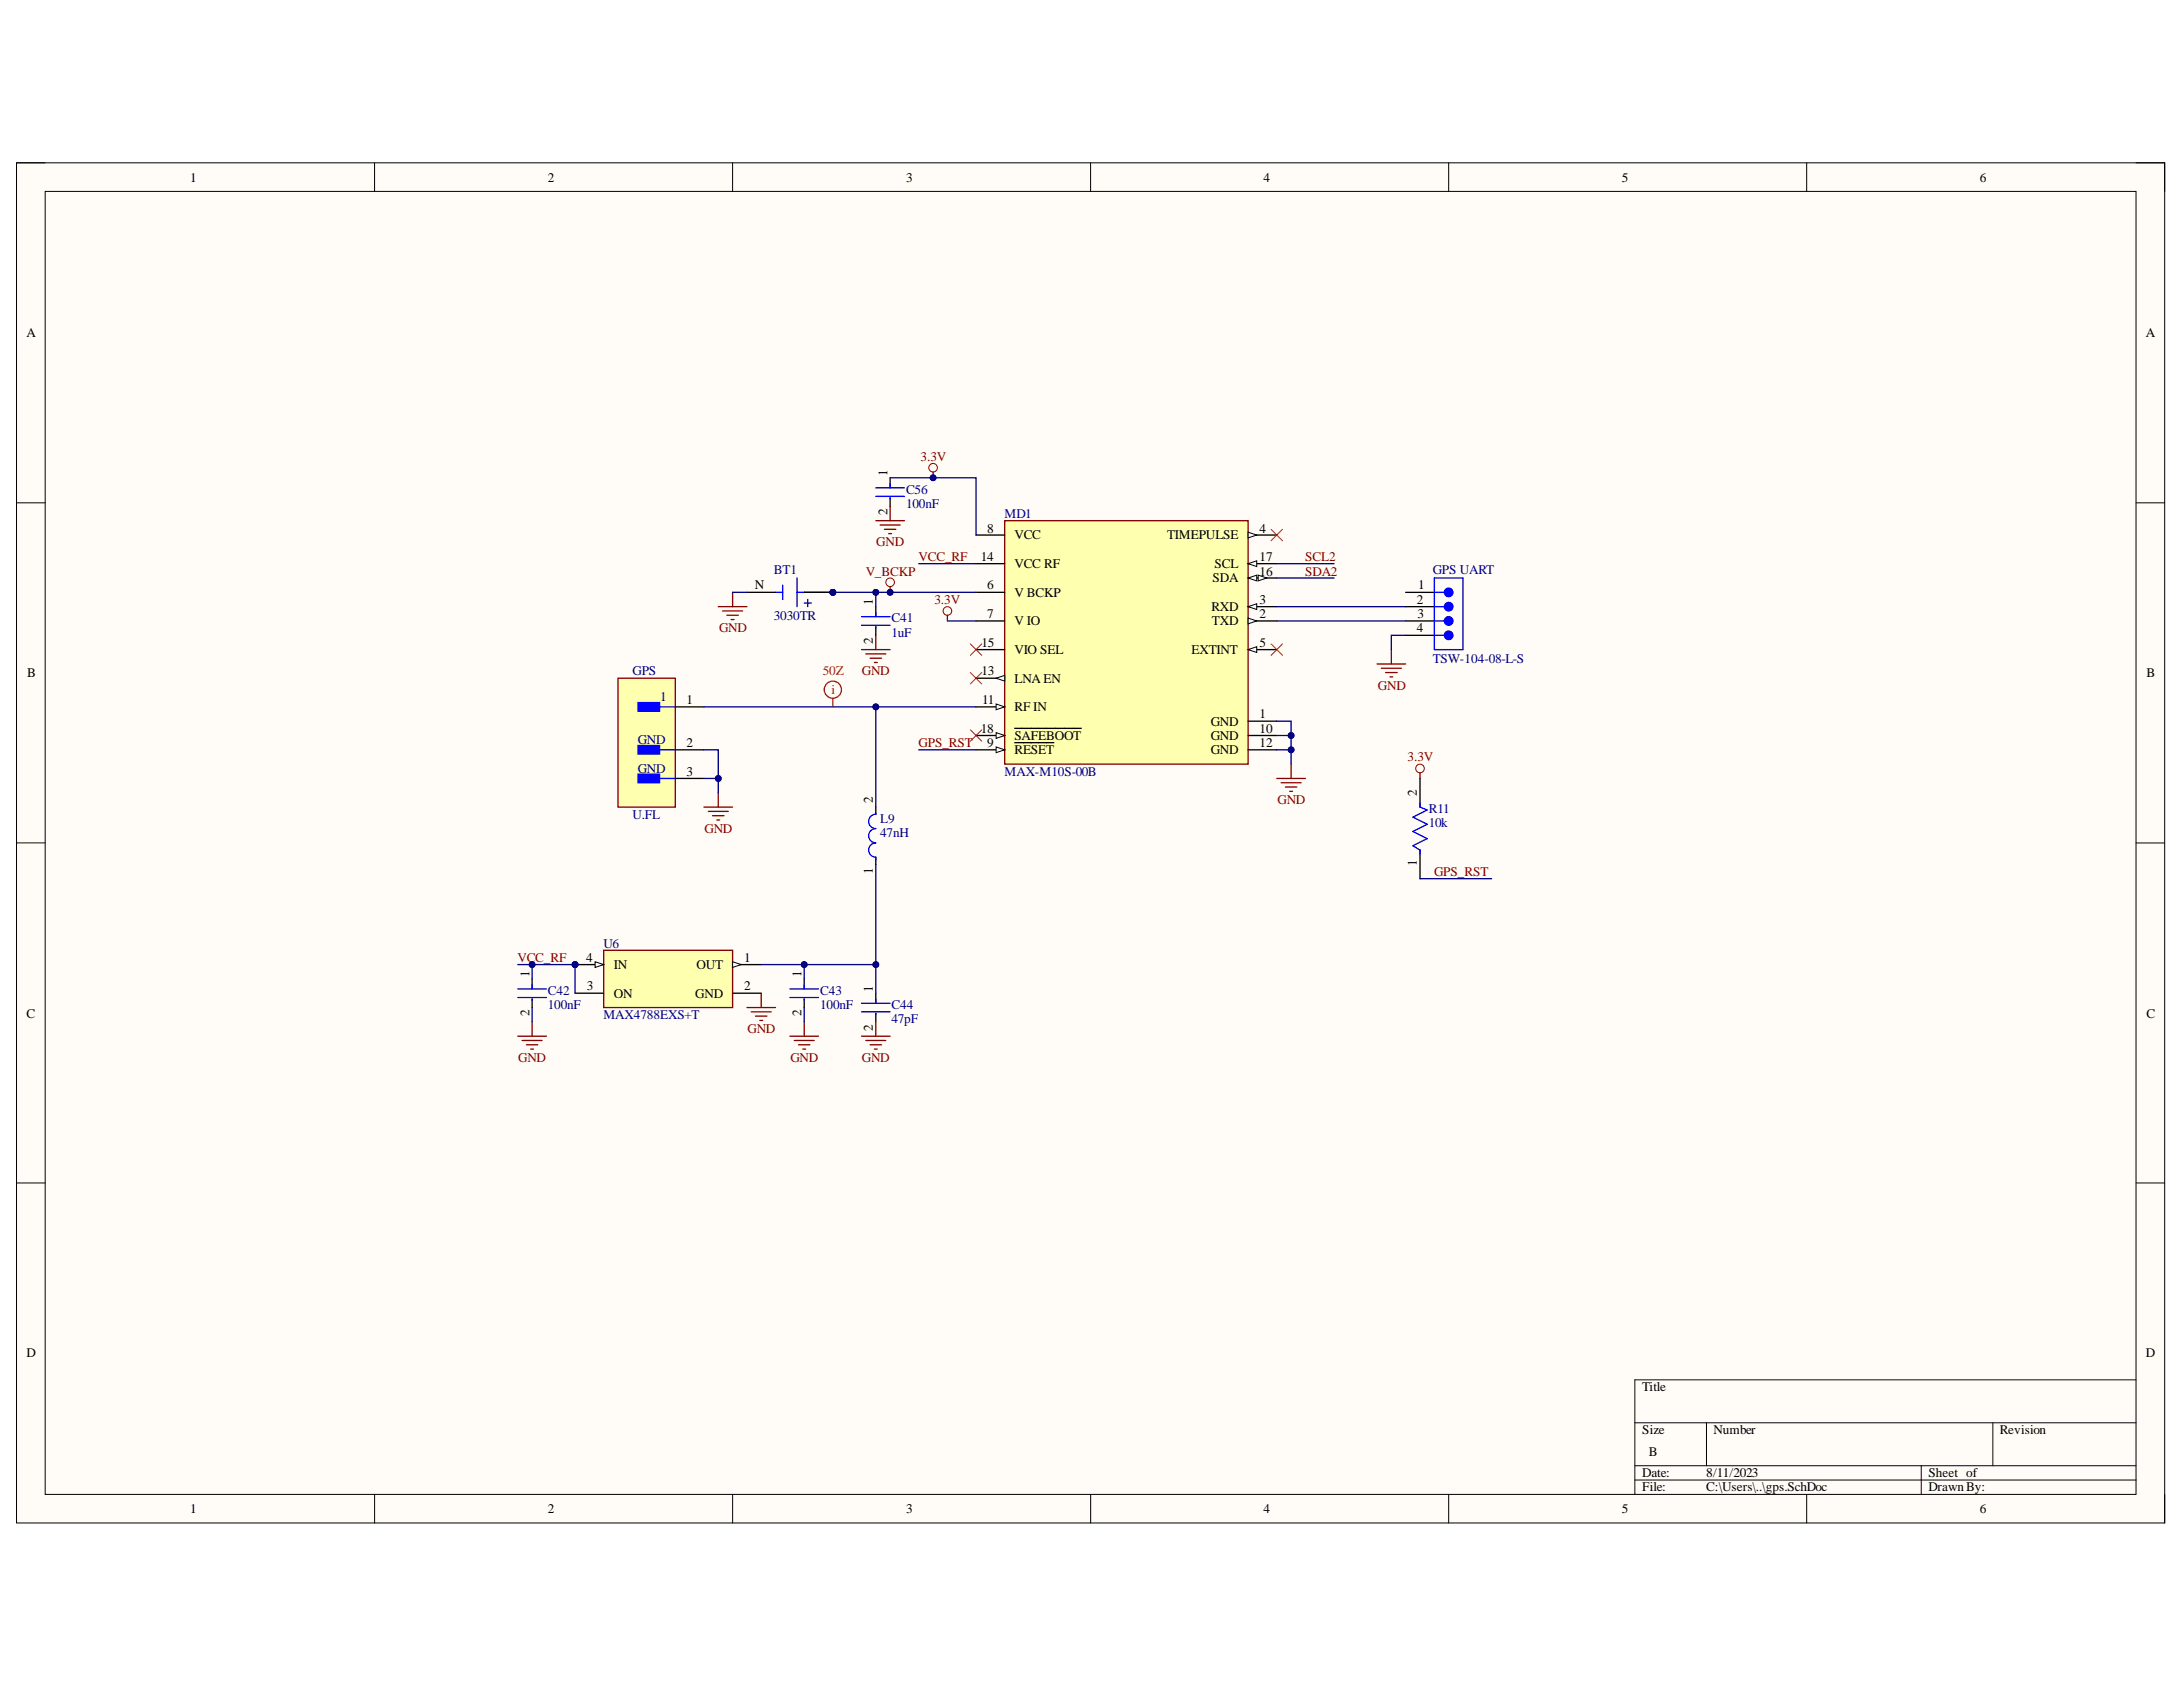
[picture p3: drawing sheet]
<svg xmlns="http://www.w3.org/2000/svg" width="279mm" height="216mm" viewBox="0 0 279 216" stroke-linecap="round" stroke-linejoin="round" font-family="sans-serif">
<defs><g id="words">
<g font-size="1.7">
<text x="24.4" y="23.3">1</text>
<text x="70.1" y="23.3">2</text>
<text x="116" y="23.3">3</text>
<text x="161.7" y="23.3">4</text>
<text x="207.6" y="23.3">5</text>
<text x="253.4" y="23.3">6</text>
<text x="3.4" y="43.1">A</text>
<text x="274.6" y="43.1">A</text>
<text x="113.6" y="66" transform="rotate(-90 113.6 66)">2</text>
<text x="113.6" y="61" transform="rotate(-90 113.6 61)">1</text>
<text x="125.5" y="71.8">14</text>
<text x="126.4" y="68.2">8</text>
<text x="129.8" y="69">VCC</text>
<text x="149.4" y="69">TIMEPULSE</text>
<text x="161.2" y="71.8">17</text>
<text x="161.2" y="68.2">4</text>
<text x="96.6" y="75.4">N</text>
<text x="111.7" y="77.5" transform="rotate(-90 111.7 77.5)">1</text>
<text x="126.4" y="75.4">6</text>
<text x="129.8" y="72.7">VCC RF</text>
<text x="129.8" y="76.4">V BCKP</text>
<text x="155.2" y="74.5">SDA</text>
<text x="155.5" y="72.7">SCL</text>
<text x="161.2" y="77.3">3</text>
<text x="161.2" y="73.7">16</text>
<text x="181.3" y="77.3">2</text>
<text x="181.5" y="75.4">1</text>
<text x="111.7" y="82.4" transform="rotate(-90 111.7 82.4)">2</text>
<text x="125.6" y="82.8">15</text>
<text x="126.4" y="79.2">7</text>
<text x="129.8" y="80">V IO</text>
<text x="129.8" y="83.7">VIO SEL</text>
<text x="152.5" y="83.7">EXTINT</text>
<text x="155" y="78.2">RXD</text>
<text x="155.1" y="80">TXD</text>
<text x="161.2" y="82.8">5</text>
<text x="161.2" y="79.2">2</text>
<text x="181.3" y="80.9">4</text>
<text x="181.4" y="79.2">3</text>
<text x="3.5" y="86.7">B</text>
<text x="125.6" y="86.4">13</text>
<text x="129.8" y="87.4">LNA EN</text>
<text x="274.7" y="86.7">B</text>
<text x="87.9" y="90.1">1</text>
<text x="87.9" y="95.6">2</text>
<text x="125.5" y="93.8">18</text>
<text x="125.7" y="90.1">11</text>
<text x="126.4" y="95.6">9</text>
<text x="129.8" y="94.7">SAFEBOOT</text>
<text x="129.8" y="91">RF IN</text>
<text x="155" y="92.8">GND</text>
<text x="155" y="94.7">GND</text>
<text x="161.2" y="91.9">1</text>
<text x="161.2" y="93.8">10</text>
<text x="161.2" y="95.6">12</text>
<text x="87.9" y="99.3">3</text>
<text x="129.8" y="96.5">RESET</text>
<text x="155" y="96.5">GND</text>
<text x="181.3" y="101.8" transform="rotate(-90 181.3 101.8)">2</text>
<text x="111.7" y="102.7" transform="rotate(-90 111.7 102.7)">2</text>
<text x="111.7" y="111.8" transform="rotate(-90 111.7 111.8)">1</text>
<text x="181.3" y="110.9" transform="rotate(-90 181.3 110.9)">1</text>
<text x="67.7" y="125.1" transform="rotate(-90 67.7 125.1)">1</text>
<text x="75" y="123.1">4</text>
<text x="78.6" y="124.1">IN</text>
<text x="89.1" y="124.1">OUT</text>
<text x="95.2" y="123.1">1</text>
<text x="102.6" y="125.1" transform="rotate(-90 102.6 125.1)">1</text>
<text x="3.4" y="130.2">C</text>
<text x="67.7" y="130.1" transform="rotate(-90 67.7 130.1)">2</text>
<text x="75.1" y="126.8">3</text>
<text x="78.6" y="127.7">ON</text>
<text x="89" y="127.7">GND</text>
<text x="95.2" y="126.8">2</text>
<text x="102.6" y="130.1" transform="rotate(-90 102.6 130.1)">2</text>
<text x="111.7" y="131.9" transform="rotate(-90 111.7 131.9)">2</text>
<text x="111.7" y="126.9" transform="rotate(-90 111.7 126.9)">1</text>
<text x="274.7" y="130.2">C</text>
<text x="3.4" y="173.7">D</text>
<text x="274.6" y="173.7">D</text>
<text x="210.2" y="178.1">Title</text>
<text x="210.2" y="183.6">Size</text>
<text x="219.3" y="183.6">Number</text>
<text x="255.9" y="183.6">Revision</text>
<text x="210.2" y="189.1">Date:</text>
<text x="210.2" y="190.9">File:</text>
<text x="211" y="186.3">B</text>
<text x="218.4" y="189.1">8/11/2023</text>
<text x="218.4" y="190.9">C:\Users\..\gps.SchDoc</text>
<text x="246.8" y="189.1">Sheet of</text>
<text x="246.8" y="190.9">DrawnBy:</text>
<text x="24.4" y="193.6">1</text>
<text x="70.1" y="193.6">2</text>
<text x="116" y="193.6">3</text>
<text x="161.7" y="193.6">4</text>
<text x="207.6" y="193.6">5</text>
<text x="253.4" y="193.6">6</text>
</g>
<g font-size="1.7" fill="#800000">
<text x="117.8" y="58.9">3.3V</text>
<text x="112.2" y="69.9">GND</text>
<text x="117.6" y="71.8">VCC_RF</text>
<text x="167" y="71.8">SCL2</text>
<text x="110.8" y="73.7">V_BCKP</text>
<text x="119.6" y="77.3">3.3V</text>
<text x="167" y="73.7">SDA2</text>
<text x="92" y="80.9">GND</text>
<text x="110.3" y="86.4">GND</text>
<text x="176.4" y="88.3">GND</text>
<text x="117.6" y="95.6">GPS_RST</text>
<text x="180.2" y="97.4">3.3V</text>
<text x="90.2" y="106.6">GND</text>
<text x="163.5" y="102.9">GND</text>
<text x="183.5" y="112.1">GPS_RST</text>
<text x="66.2" y="123.1">VCC_RF</text>
<text x="66.3" y="135.9">GND</text>
<text x="95.7" y="132.3">GND</text>
<text x="101.2" y="135.9">GND</text>
<text x="110.3" y="135.9">GND</text>
</g>
<g font-size="1.7" fill="#000080">
<text x="116" y="63.2">C56</text>
<text x="116" y="65">100nF</text>
<text x="128.6" y="66.3">MD1</text>
<text x="99" y="73.4">BT1</text>
<text x="183.4" y="73.4">GPS UART</text>
<text x="99" y="79.3">3030TR</text>
<text x="114.1" y="79.7">C41</text>
<text x="114.1" y="81.5">1uF</text>
<text x="80.9" y="86.4">GPS</text>
<text x="84.5" y="89.7">1</text>
<text x="183.4" y="84.8">TSW-104-08-L-S</text>
<text x="81.6" y="95.2">GND</text>
<text x="81.6" y="98.9">GND</text>
<text x="128.6" y="99.3">MAX-M10S-00B</text>
<text x="80.9" y="104.8">U.FL</text>
<text x="112.7" y="105.3">L9</text>
<text x="112.7" y="107.1">47nH</text>
<text x="182.9" y="104">R11</text>
<text x="182.9" y="105.9">10k</text>
<text x="77.2" y="121.3">U6</text>
<text x="70.1" y="127.3">C42</text>
<text x="70.1" y="129.1">100nF</text>
<text x="77.2" y="130.4">MAX4788EXS+T</text>
<text x="105" y="127.3">C43</text>
<text x="105" y="129.1">100nF</text>
<text x="114.1" y="129.1">C44</text>
<text x="114.1" y="131">47pF</text>
</g>
<g font-size="1.7" fill="#f00">
<text x="105.3" y="86.4">50Z</text>
<text x="106.4" y="88.8">i</text>
</g>
</g></defs>
<path d="M2.1 20.8h275v174.1h-275z" fill-rule="evenodd" fill="#fffcf8"/>
<path d="M2.1 20.8h275v174.1h-275z" fill="none" stroke="#000" stroke-width=".13"/>
<path d="M5.8 24.5h267.6v166.8h-267.6z" fill-rule="evenodd" fill="#fffcf8"/>
<g fill="none" stroke="#000" stroke-width=".13">
<path d="M2.1 20.8h3.7M5.8 24.5h267.6v166.8h-267.6zM47.9 20.8v3.7M93.8 20.8v3.7M139.6 20.8v3.7M185.4 20.8v3.7M231.2 20.8v3.7M273.4 20.8h3.7v3.7M2.1 64.4h3.7M273.4 64.4h3.7M2.1 107.9h3.7M273.4 107.9h3.7"/>
<path d="M2.1 151.4h3.7M273.4 151.4h3.7M273.4 176.6h-64.2v14.7M47.9 191.3v3.6M93.8 191.3v3.6M139.6 191.3v3.6M185.4 191.3v3.6M209.2 182.1h64.2M209.2 187.6h64.2M209.2 189.4h64.2M218.4 182.1v5.5M231.2 191.3v3.6"/>
<path d="M245.9 187.6v3.7M255.1 182.1v5.5M277.1 191.3v3.6"/>
</g>
<path d="M128.6 66.6h31.1v31.2h-31.1z" fill-rule="evenodd" fill="#ffffb0"/>
<path d="M128.6 66.6h31.1v31.2h-31.1z" fill="none" stroke="#800000" stroke-width=".17"/>
<path d="M124.9 68.5h3.7M124.9 72.1h3.7M124.9 96h3.7" fill="none" stroke="#000" stroke-width=".17"/>
<path d="M127.5 95.6l1.1 .4-1.1 .3z" fill="#f8fcff"/>
<path d="M127.5 95.6l1.1 .4-1.1 .3z" fill="none" stroke="#000" stroke-width=".13"/>
<path d="M124.9 94.1h3.7M129.9 95h5" fill="none" stroke="#000" stroke-width=".17"/>
<path d="M127.5 93.8l1.1 .3-1.1 .4z" fill="#f8fcff"/>
<path d="M127.5 93.8l1.1 .3-1.1 .4z" fill="none" stroke="#000" stroke-width=".13"/>
<path d="M129.9 93.2h8.5M159.7 83.1h3.7" fill="none" stroke="#000" stroke-width=".17"/>
<path d="M159.7 83.1l1.1-.3v.7z" fill="#f8fcff"/>
<path d="M159.7 83.1l1.1-.3v.7z" fill="none" stroke="#000" stroke-width=".13"/>
<path d="M124.9 86.8h3.7" fill="none" stroke="#000" stroke-width=".17"/>
<path d="M127.5 86.8l1.1-.4v.8z" fill="#f8fcff"/>
<path d="M127.5 86.8l1.1-.4v.8z" fill="none" stroke="#000" stroke-width=".13"/>
<path d="M124.9 90.5h3.7" fill="none" stroke="#000" stroke-width=".17"/>
<path d="M127.5 90.1l1.1 .4-1.1 .3z" fill="#f8fcff"/>
<path d="M127.5 90.1l1.1 .4-1.1 .3z" fill="none" stroke="#000" stroke-width=".13"/>
<path d="M159.7 77.6h3.7" fill="none" stroke="#000" stroke-width=".17"/>
<path d="M159.7 77.6l1.1-.3v.7z" fill="#f8fcff"/>
<path d="M159.7 77.6l1.1-.3v.7z" fill="none" stroke="#000" stroke-width=".13"/>
<path d="M159.7 72.1h3.7" fill="none" stroke="#000" stroke-width=".17"/>
<path d="M159.7 72.1l1.1-.3v.7z" fill="#f8fcff"/>
<path d="M159.7 72.1l1.1-.3v.7z" fill="none" stroke="#000" stroke-width=".13"/>
<path d="M159.7 74h3.7" fill="none" stroke="#000" stroke-width=".17"/>
<path d="M159.7 74l1.1-.4v.7z" fill="#f8fcff"/>
<path d="M159.7 74l1.1-.4v.7z" fill="none" stroke="#000" stroke-width=".13"/>
<path d="M161 73.6l1.1 .4-1.1 .3z" fill="#f8fcff"/>
<path d="M161 73.6l1.1 .4-1.1 .3z" fill="none" stroke="#000" stroke-width=".13"/>
<path d="M159.7 68.5h3.7" fill="none" stroke="#000" stroke-width=".17"/>
<path d="M159.7 68.1l1.1 .4-1.1 .3z" fill="#f8fcff"/>
<path d="M159.7 68.1l1.1 .4-1.1 .3z" fill="none" stroke="#000" stroke-width=".13"/>
<path d="M159.7 79.5h3.7" fill="none" stroke="#000" stroke-width=".17"/>
<path d="M159.7 79.1l1.1 .4-1.1 .3z" fill="#f8fcff"/>
<path d="M159.7 79.1l1.1 .4-1.1 .3z" fill="none" stroke="#000" stroke-width=".13"/>
<path d="M124.9 75.8h3.7M124.9 79.5h3.7M124.9 83.1h3.7M159.7 92.3h3.7M159.7 94.1h3.7M159.7 96h3.7M181.7 99.6v3.7M112.1 103.3v.9M112.1 109.7v.9M181.7 108.8v3.7M112.1 127.1v1.3M112.1 129.7v1.1" fill="none" stroke="#000" stroke-width=".17"/>
<g fill="none" stroke="#800000" stroke-width=".17">
<path d="M91.9 77.6h3.7M92.5 78.2h2.5M93 78.7h1.5M93.6 79.3h.3M93.8 75.8v1.8M119.4 60.4v.7M121.3 78.7v.8M110.3 83.1h3.6M110.8 83.7h2.6M111.4 84.2h1.4M111.9 84.8h.4M112.1 81.3v1.8"/>
<path d="M163.4 99.6h3.7M165.2 97.8v1.8M181.7 98.9v.7M164 100.2h2.5M164.5 100.7h1.5M165.1 101.3h.3M110.3 132.6h3.6M110.8 133.2h2.6M111.4 133.7h1.4M111.9 134.3h.4M112.1 130.8v1.8"/>
</g>
<g fill="none" stroke="#800000" stroke-width=".13">
<circle cx="119.4" cy="59.9" r=".55"/>
<circle cx="121.3" cy="78.2" r=".55"/>
<circle cx="181.7" cy="98.3" r=".55"/>
</g>
<path d="M124.2 82.4l1.5 1.5M124.2 93.4l1.5 1.5M124.2 86.1l1.5 1.4M125.7 82.4l-1.5 1.5M125.7 93.4l-1.5 1.5M125.7 86.1l-1.5 1.4" fill="none" stroke="#f00" stroke-width=".13"/>
<path d="M112.1 104v.2a.92 .92 0 0 0-.9 .9 .92 .92 0 0 0 .9 .9 .92 .92 0 0 0-.9 1 .92 .92 0 0 0 .9 .9 .91 .91 0 0 0-.9 .9 .91 .91 0 0 0 .9 .9v.4M181.7 102.7v.6l1 .4-1.9 .9 1.9 .9-1.9 .9 1.9 .9-1.9 .9 .9 .6v.5M110.3 128.4h3.6M110.3 129.5h3.6M112.1 127.8v.6M112.1 129.7v.2" fill="none" stroke="#00f" stroke-width=".17"/>
<circle cx="119.4" cy="61.1" r=".37" fill="#000080"/>
<circle cx="119.4" cy="61.1" r=".37" fill="none" stroke="#000080" stroke-width=".13"/>
<circle cx="113.9" cy="74.5" r=".55" fill="none" stroke="#800000" stroke-width=".13"/>
<path d="M113.9 75.1v.7" fill="none" stroke="#800000" stroke-width=".17"/>
<circle cx="113.9" cy="75.8" r=".36" fill="#000080"/>
<circle cx="113.9" cy="75.8" r=".36" fill="none" stroke="#000080" stroke-width=".13"/>
<path d="M176.2 85h3.7M176.8 85.5h2.6M177.3 86.1h1.5M177.9 86.6h.4M178.1 83.1v1.9" fill="none" stroke="#800000" stroke-width=".17"/>
<circle cx="73.6" cy="123.4" r=".36" fill="#000080"/>
<circle cx="73.6" cy="123.4" r=".36" fill="none" stroke="#000080" stroke-width=".13"/>
<path d="M77.3 121.6h16.5v7.3h-16.5z" fill-rule="evenodd" fill="#ffffb0"/>
<path d="M77.3 121.6h16.5v7.3h-16.5z" fill="none" stroke="#800000" stroke-width=".17"/>
<path d="M73.6 123.4h3.7" fill="none" stroke="#000" stroke-width=".17"/>
<path d="M76.2 123.1l1.1 .3-1.1 .4z" fill="#f8fcff"/>
<path d="M76.2 123.1l1.1 .3-1.1 .4z" fill="none" stroke="#000" stroke-width=".13"/>
<circle cx="73.6" cy="123.4" r=".36" fill="#000080"/>
<circle cx="73.6" cy="123.4" r=".36" fill="none" stroke="#000080" stroke-width=".13"/>
<path d="M73.6 127.1h3.7M93.8 123.4h3.6" fill="none" stroke="#000" stroke-width=".17"/>
<path d="M93.8 123.1l1.1 .3-1.1 .4z" fill="#f8fcff"/>
<path d="M93.8 123.1l1.1 .3-1.1 .4z" fill="none" stroke="#000" stroke-width=".13"/>
<path d="M93.8 127.1h3.6" fill="none" stroke="#000" stroke-width=".17"/>
<g fill="none" stroke="#800000" stroke-width=".17">
<path d="M66.3 132.6h3.6M66.8 133.2h2.6M67.4 133.7h1.4M67.9 134.3h.4M68.1 130.8v1.8M95.6 128.9h3.7M96.1 129.5h2.6M96.7 130h1.5M97.2 130.6h.4M97.4 127.1v1.8M101.1 132.6h3.7M101.6 133.2h2.6"/>
<path d="M102.2 133.7h1.5M102.7 134.3h.4M102.9 130.8v1.8"/>
</g>
<circle cx="106.6" cy="75.8" r=".36" fill="#000080"/>
<circle cx="106.6" cy="75.8" r=".36" fill="none" stroke="#000080" stroke-width=".13"/>
<circle cx="106.6" cy="75.8" r=".36" fill="#000080"/>
<circle cx="106.6" cy="75.8" r=".36" fill="none" stroke="#000080" stroke-width=".13"/>
<path d="M99.3 75.8h.9M100.2 74.9v1.8M102 74v3.6M102 75.8h.9M102.9 77.2h.9M103.4 76.7v.9" fill="none" stroke="#00f" stroke-width=".17"/>
<path d="M102.9 75.8h3.7" fill="none" stroke="#000" stroke-width=".17"/>
<circle cx="106.6" cy="75.8" r=".36" fill="#000080"/>
<circle cx="106.6" cy="75.8" r=".36" fill="none" stroke="#000080" stroke-width=".13"/>
<path d="M102.9 75.8h3.7" fill="none" stroke="#000" stroke-width=".17"/>
<circle cx="106.6" cy="75.8" r=".36" fill="#000080"/>
<circle cx="106.6" cy="75.8" r=".36" fill="none" stroke="#000080" stroke-width=".13"/>
<path d="M95.6 75.8h3.7M112.1 77.6v1.3M179.9 75.8h3.7M179.9 77.6h3.7M179.9 79.5h3.7M112.1 80.2v1.1M179.9 81.3h3.7M68.1 125.3v1.3M68.1 127.8v1.1M102.9 125.3v1.3M102.9 127.8v1.1" fill="none" stroke="#000" stroke-width=".17"/>
<path d="M90.1 103.3h3.7M90.7 103.8h2.5M91.2 104.4h1.5M91.7 104.9h.4M91.9 101.5v1.8" fill="none" stroke="#800000" stroke-width=".17"/>
<g fill="none" stroke="#00f" stroke-width=".17">
<path d="M110.3 78.9h3.6M112.1 78.4v.5M183.6 75.8h1.3M110.3 80h3.6M112.1 80.2v.2M66.3 126.6h3.6M66.3 127.7h3.6M68.1 126v.6M68.1 127.8v.2M101.1 126.6h3.7M101.1 127.7h3.7M102.9 126v.6"/>
<path d="M102.9 127.8v.2"/>
</g>
<path d="M162.7 67.7l1.4 1.5M164.1 67.7l-1.4 1.5M162.7 82.4l1.4 1.5M164.1 82.4l-1.4 1.5" fill="none" stroke="#f00" stroke-width=".13"/>
<circle cx="185.4" cy="75.8" r=".55" fill="#00f"/>
<g fill="none" stroke="#00f" stroke-width=".17">
<path d="M183.6 74h3.6v9.1h-3.6zM183.6 77.6h1.3"/>
<circle cx="185.4" cy="75.8" r=".55"/>
</g>
<circle cx="185.4" cy="77.6" r=".55" fill="#00f"/>
<g fill="none" stroke="#00f" stroke-width=".17">
<path d="M183.6 79.5h1.3M183.6 81.3h1.3"/>
<circle cx="185.4" cy="77.6" r=".55"/>
</g>
<circle cx="185.4" cy="79.5" r=".55" fill="#00f"/>
<circle cx="185.4" cy="79.5" r=".55" fill="none" stroke="#00f" stroke-width=".17"/>
<circle cx="185.4" cy="81.3" r=".55" fill="#00f"/>
<circle cx="185.4" cy="81.3" r=".55" fill="none" stroke="#00f" stroke-width=".17"/>
<path d="M79.1 86.8h7.3v16.5h-7.3z" fill-rule="evenodd" fill="#ffffb0"/>
<path d="M79.1 86.8h7.3v16.5h-7.3z" fill="none" stroke="#800000" stroke-width=".17"/>
<path d="M81.7 89.9h2.7v1.1h-2.7z" fill-rule="evenodd" fill="#00f"/>
<path d="M81.7 89.9h2.7v1.1h-2.7zM83.3 90.5h3.1" fill="none" stroke="#00f" stroke-width=".17"/>
<path d="M81.7 95.4h2.7v1.1h-2.7z" fill-rule="evenodd" fill="#00f"/>
<path d="M81.7 95.4h2.7v1.1h-2.7zM83.3 96h3.1" fill="none" stroke="#00f" stroke-width=".17"/>
<path d="M81.7 99.1h2.7v1.1h-2.7z" fill-rule="evenodd" fill="#00f"/>
<path d="M112.1 62.4h3.7M112.1 63.5h3.7M113.9 61.9v.5M113.9 63.7v.2M81.7 99.1h2.7v1.1h-2.7zM83.3 99.6h3.1" fill="none" stroke="#00f" stroke-width=".17"/>
<path d="M113.9 61.1v1.3M113.9 63.7v1.1M86.4 90.5h3.7M86.4 96h3.7M86.4 99.6h3.7" fill="none" stroke="#000" stroke-width=".17"/>
<g fill="none" stroke="#f00" stroke-width=".17">
<path d="M106.6 89.4v1.1"/>
<circle cx="106.6" cy="88.3" r="1.1"/>
</g>
<path d="M112.1 66.6h3.7M112.6 67.2h2.6M113.2 67.7h1.5M113.7 68.3h.4M113.9 64.8v1.8" fill="none" stroke="#800000" stroke-width=".17"/>
<path d="M163.4 94.1h1.8" fill="none" stroke="#000080" stroke-width=".17"/>
<circle cx="165.2" cy="94.1" r=".37" fill="#000080"/>
<circle cx="165.2" cy="94.1" r=".37" fill="none" stroke="#000080" stroke-width=".13"/>
<path d="M163.4 96h1.8" fill="none" stroke="#000080" stroke-width=".17"/>
<circle cx="165.2" cy="96" r=".37" fill="#000080"/>
<circle cx="165.2" cy="96" r=".37" fill="none" stroke="#000080" stroke-width=".13"/>
<path d="M117.6 72.1h7.3M121.3 79.5h3.6M163.4 72.1h7.3M163.4 74h7.3M112.1 90.5v12.8M117.6 96h7.3M181.7 112.5h9.2" fill="none" stroke="#000080" stroke-width=".17"/>
<circle cx="112.1" cy="90.5" r=".37" fill="#000080"/>
<circle cx="112.1" cy="90.5" r=".37" fill="none" stroke="#000080" stroke-width=".13"/>
<path d="M73.6 123.4v3.7" fill="none" stroke="#000080" stroke-width=".17"/>
<circle cx="73.6" cy="123.4" r=".36" fill="#000080"/>
<circle cx="73.6" cy="123.4" r=".36" fill="none" stroke="#000080" stroke-width=".13"/>
<path d="M68.1 123.4v1.9" fill="none" stroke="#000080" stroke-width=".17"/>
<circle cx="68.1" cy="123.4" r=".37" fill="#000080"/>
<circle cx="68.1" cy="123.4" r=".37" fill="none" stroke="#000080" stroke-width=".13"/>
<path d="M102.9 123.4v1.9" fill="none" stroke="#000080" stroke-width=".17"/>
<circle cx="102.9" cy="123.4" r=".37" fill="#000080"/>
<circle cx="102.9" cy="123.4" r=".37" fill="none" stroke="#000080" stroke-width=".13"/>
<path d="M106.6 75.8h18.3" fill="none" stroke="#000080" stroke-width=".17"/>
<circle cx="113.9" cy="75.8" r=".36" fill="#000080"/>
<circle cx="113.9" cy="75.8" r=".36" fill="none" stroke="#000080" stroke-width=".13"/>
<circle cx="112.1" cy="75.8" r=".37" fill="#000080"/>
<circle cx="112.1" cy="75.8" r=".37" fill="none" stroke="#000080" stroke-width=".13"/>
<circle cx="106.6" cy="75.8" r=".36" fill="#000080"/>
<circle cx="106.6" cy="75.8" r=".36" fill="none" stroke="#000080" stroke-width=".13"/>
<path d="M93.8 75.8h1.8M90.1 99.6h1.8" fill="none" stroke="#000080" stroke-width=".17"/>
<circle cx="91.9" cy="99.6" r=".37" fill="#000080"/>
<circle cx="91.9" cy="99.6" r=".37" fill="none" stroke="#000080" stroke-width=".13"/>
<path d="M66.3 123.4h7.3" fill="none" stroke="#000080" stroke-width=".17"/>
<circle cx="73.6" cy="123.4" r=".36" fill="#000080"/>
<circle cx="73.6" cy="123.4" r=".36" fill="none" stroke="#000080" stroke-width=".13"/>
<circle cx="68.1" cy="123.4" r=".37" fill="#000080"/>
<circle cx="68.1" cy="123.4" r=".37" fill="none" stroke="#000080" stroke-width=".13"/>
<path d="M90.1 90.5h34.8" fill="none" stroke="#000080" stroke-width=".17"/>
<circle cx="112.1" cy="90.5" r=".37" fill="#000080"/>
<circle cx="112.1" cy="90.5" r=".37" fill="none" stroke="#000080" stroke-width=".13"/>
<path d="M97.4 123.4h14.7" fill="none" stroke="#000080" stroke-width=".17"/>
<circle cx="102.9" cy="123.4" r=".37" fill="#000080"/>
<circle cx="102.9" cy="123.4" r=".37" fill="none" stroke="#000080" stroke-width=".13"/>
<circle cx="112.1" cy="123.4" r=".37" fill="#000080"/>
<circle cx="112.1" cy="123.4" r=".37" fill="none" stroke="#000080" stroke-width=".13"/>
<path d="M163.4 92.3h1.8v5.5" fill="none" stroke="#000080" stroke-width=".17"/>
<circle cx="165.2" cy="94.1" r=".37" fill="#000080"/>
<circle cx="165.2" cy="94.1" r=".37" fill="none" stroke="#000080" stroke-width=".13"/>
<circle cx="165.2" cy="96" r=".37" fill="#000080"/>
<circle cx="165.2" cy="96" r=".37" fill="none" stroke="#000080" stroke-width=".13"/>
<path d="M112.1 110.6v16.5" fill="none" stroke="#000080" stroke-width=".17"/>
<circle cx="112.1" cy="123.4" r=".37" fill="#000080"/>
<circle cx="112.1" cy="123.4" r=".37" fill="none" stroke="#000080" stroke-width=".13"/>
<path d="M112.1 75.8v1.8M68.1 128.9v1.9M102.9 128.9v1.9" fill="none" stroke="#000080" stroke-width=".17"/>
<circle cx="112.1" cy="75.8" r=".37" fill="#000080"/>
<circle cx="112.1" cy="75.8" r=".37" fill="none" stroke="#000080" stroke-width=".13"/>
<path d="M163.4 77.6h16.5M163.4 79.5h16.5M90.1 96h1.8v5.5M179.9 81.3h-1.8v1.8" fill="none" stroke="#000080" stroke-width=".17"/>
<circle cx="91.9" cy="99.6" r=".37" fill="#000080"/>
<circle cx="91.9" cy="99.6" r=".37" fill="none" stroke="#000080" stroke-width=".13"/>
<path d="M113.9 61.1h11v7.4" fill="none" stroke="#000080" stroke-width=".17"/>
<circle cx="119.4" cy="61.1" r=".37" fill="#000080"/>
<circle cx="119.4" cy="61.1" r=".37" fill="none" stroke="#000080" stroke-width=".13"/>
<use href="#words"/>
</svg>
